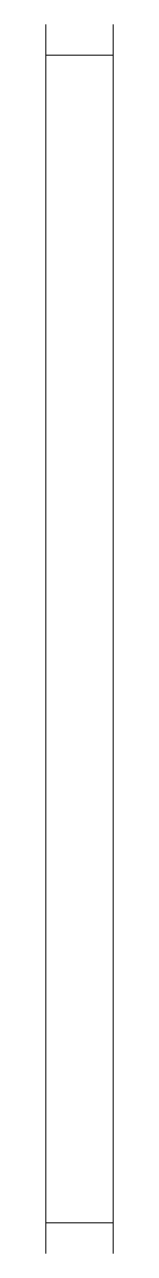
# Model space of a CAD drawing. Header units: millimetres. Extents: x -1.1 to 0, y -10 to 10.
import ezdxf

# ---------------------------------------------------------------- set-up
doc = ezdxf.new("R2010")
doc.units = ezdxf.units.MM
doc.header["$LTSCALE"] = 0.5
doc.layers.get('0').update_dxf_attribs({"color": 9, "lineweight": 15})

msp = doc.modelspace()

# ---------------------------------------------------------------- linework, layer by layer
at = {"ltscale": 0.5}
for p, q in [((-1.1, 10), (-1.1, -10)), ((0, 10), (0, -10)), ((-1.1, 9.5), (0, 9.5)), ((-1.1, -9.5), (0, -9.5))]:
    msp.add_line(p, q, dxfattribs=at)

doc.saveas('drawing.dxf')
